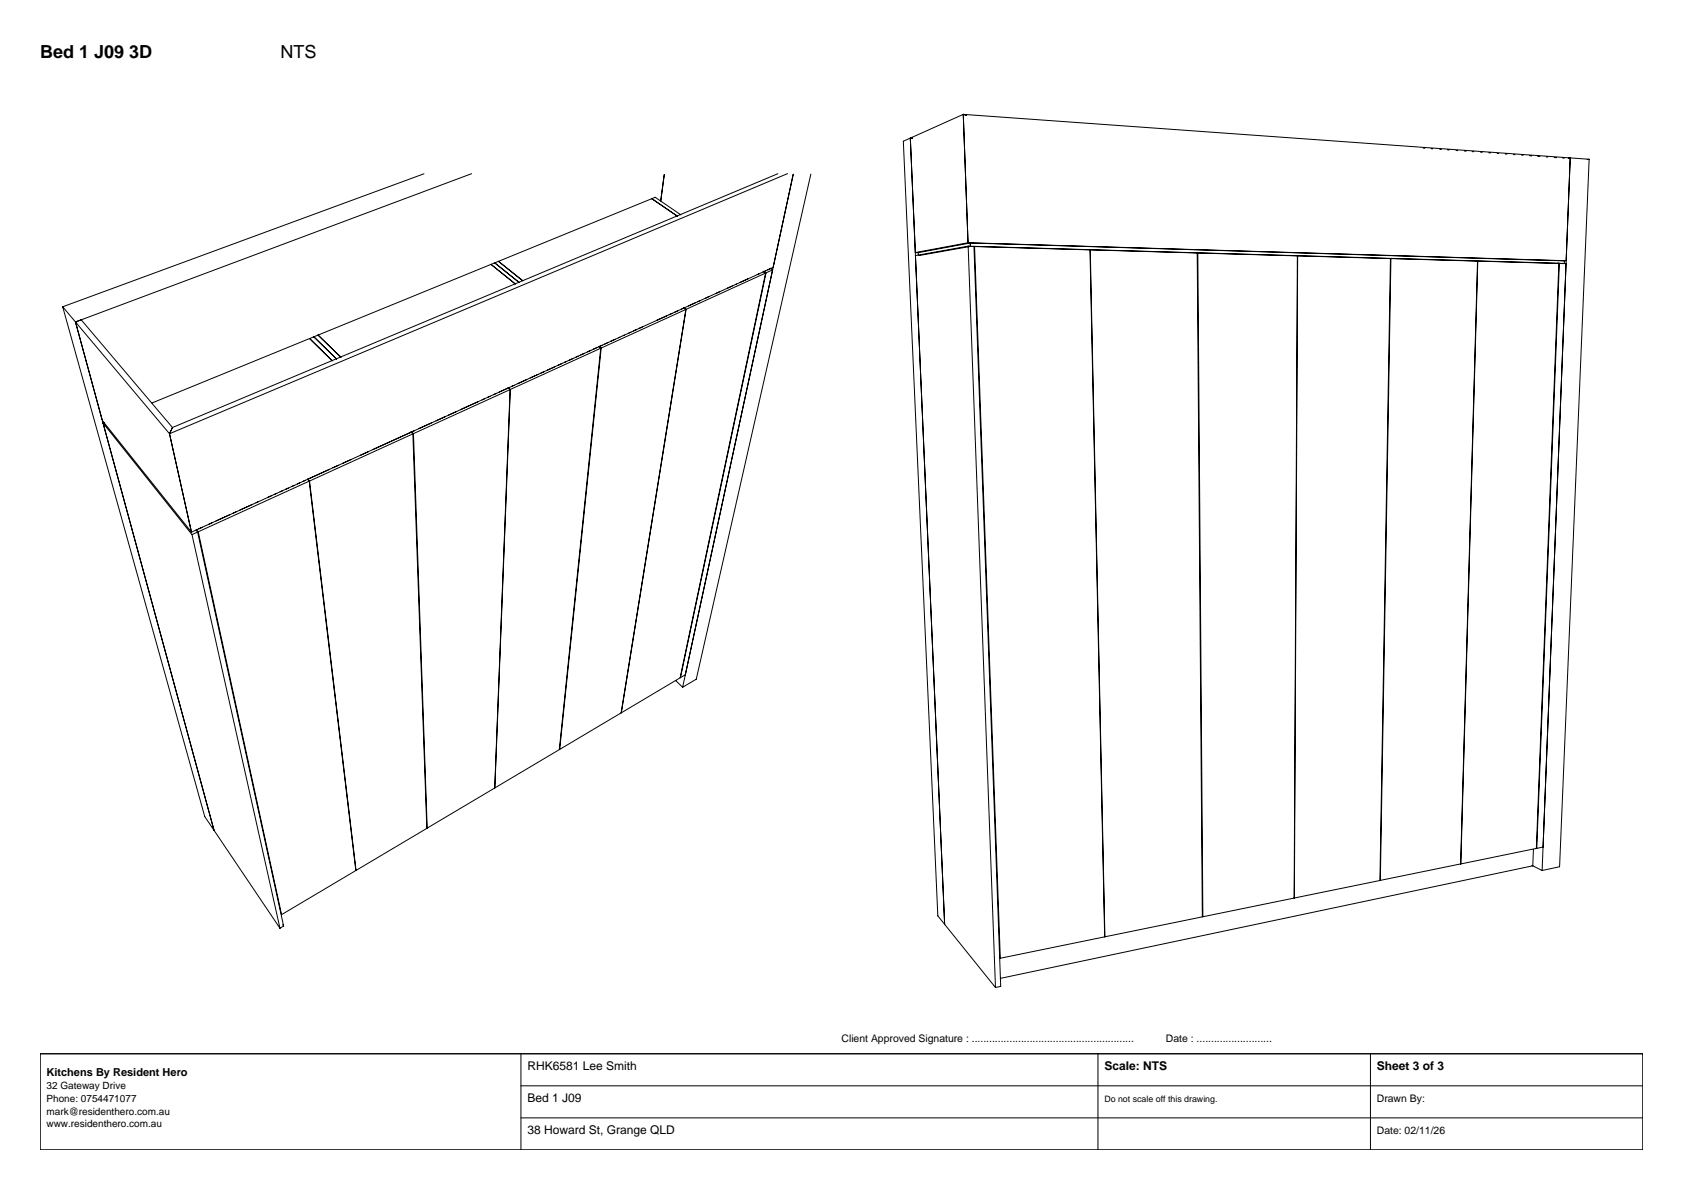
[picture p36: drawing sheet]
<svg xmlns="http://www.w3.org/2000/svg" width="420mm" height="297mm" viewBox="0 0 420 297" stroke-linecap="round" stroke-linejoin="round" font-family="sans-serif">
<defs><g id="words">
<g font-size="4.5">
<text x="10" y="14.4">Bed 1 J09 3D</text>
<text x="70" y="14.4">NTS</text>
</g>
<g font-size="3">
<text x="131.6" y="267">RHK6581 Lee Smith</text>
<text x="275.6" y="267">Scale: NTS</text>
<text x="343.6" y="267">Sheet 3 of 3</text>
<text x="131.6" y="275">Bed 1 J09</text>
<text x="131.6" y="283">38 Howard St, Grange QLD</text>
</g>
<text font-size="2.7" x="11.6" y="268.6">Kitchens By Resident Hero</text>
<g font-size="2.6">
<text x="210" y="260">Client Approved Signature : ........................................................</text>
<text x="291" y="260">Date : ..........................</text>
<text x="343.6" y="275">Drawn By:</text>
<text x="343.6" y="283">Date: 02/11/26</text>
</g>
<g font-size="2.5">
<text x="11.6" y="271.8">32 Gateway Drive</text>
<text x="11.6" y="275">Phone: 0754471077</text>
<text x="11.6" y="278.2">mark@residenthero.com.au</text>
<text x="11.6" y="281.4">www.residenthero.com.au</text>
</g>
<text font-size="2.2" x="275.6" y="275">Do not scale off this drawing.</text>
</g></defs>
<g fill="none" stroke="#000" stroke-width=".25">
<path d="M227.2 34.5l-1.8 .7 8.6 193.4 14.4 17.9M227.2 34.5h.5M227.2 34.5l8.5 196.2M227.2 34.5l1.2 28.5M240.4 28.5l.8 .3M240.4 28.5l151.5 10.9M240.4 28.5l1.2 32.1M240.4 28.5l-13.2 6M355.2 37h.4M357.1 37.1h.4M359.3 37.3h.4M361.2 37.4h.4"/>
<path d="M363.4 37.6h.4M365.5 37.7h.4M367.4 37.8l.4 .1M369.5 38h.4M371.6 38.2h.3M373.6 38.3h.4M375.7 38.4l.3 .1M377.7 38.6h.4M379.7 38.7l.4 .1M381.7 38.9h.6M383.7 39l.6 .1M385.9 39.2h.4"/>
<path d="M387.9 39.3l.5 .1M390 39.5h.3M391.9 39.4l-.5 .1M391.9 39.4l4.7 .3M391.9 39.4l-7.1 177.9M391.9 39.4l-.4 .1M391.9 39.4l-1.1 25.7-149.2-4.5M396.6 39.7l-7.4 176.6-4.4 1M396.6 39.7l-.5 .1M105.8 43.4l-90.2 33.2M117.7 43.3l-98.9 37.1M162.7 49.6l.8-.4 6.4 4.4"/>
<path d="M162.7 49.6l6.4 4.4M162.7 49.6l-38.3 15.6M165.8 43.6l-.9 6.5M194.1 43.4l-151.1 63.3M196.5 43.3l-154.2 65M198 43.5l-27.6 128M202.4 43.4l-28.6 126.1-3.4 2M15.6 76.6l35.5 127.2 2.3 3.4M15.6 76.6l26.7 31.7M122.5 66l6.1 4.9M123.5 65.6l6 4.9M123.5 65.6l-44.1 18"/>
<path d="M124.4 65.2l6.1 4.9M124.4 65.2l-.9 .4M166.4 78.8l-2.6 1.2M167.8 78.2l-.8 .3M169.2 77.6l-.8 .3M170.6 76.8l.6 .4-16.2 100.7 16.2-100.7-.6-.4M170.7 76.9l-.6 .2M173.5 75.6l-1.7 .8M174.7 75l-.6 .3M177 74l-.9 .4M179.6 72.8l-.9 .4M182.7 71.4l-1.2 .5"/>
<path d="M183.8 70.9l-.3 .1M186.8 69.5l-2.1 1M189.6 68.3l-.6 .2M190.5 67.7l.6 .4M190.6 67.7l.6 .4M191 67.6l-.6 .3M191.1 68.1l-21.4 101.1-30 17.8 10.3-100.1M191.1 68.1l-41.1 18.8M192.2 67.1l-.6 .3M192.2 66.9l.6 .5M192.8 67.4l-21.8 101-1.2 .7 21.4-101M192.8 67.4l-1.6 .7"/>
<path d="M192.9 66.7l-145.1 66.1M228.4 63l.7 .1M241.6 60.6l.6 .1M241.6 60.6l-13.2 2.4M241.6 61.4l1.5 .1 6.6 184.7-1.3 .3M241.6 61.4l-13.2 2.4M241.6 61.4l6.8 185.1M242.1 60.6l148.3 4.5v.7M242.1 60.6l.1 .9M242.1 60.6l-12.9 2.5v.5M242.2 61.5l148.6 4.3M242.2 61.5l-12.8 2.3"/>
<path d="M347.1 64.5l-2.6 155.2 38.9-8 5.6-146h-.4M368.4 65.1h.4l-4.3 150.5M388.7 65.7h.4l-5.6 146 1.6-.3M18.8 80.4l34.6 126.8M18.8 80.4l1.5-.6 22.7 26.9M78.3 84.1l5.7 5.5M78.3 84.1l-.9 .3M79.4 83.6l5.7 5.6M79.4 83.6l-1.1 .5M82.9 90.1l-5.6-5.6-39.4 16.1M120.9 99.5l-.6 .3M122.3 98.9l-.5 .2"/>
<path d="M123.7 98.2l-.5 .3M126.8 96.7l.6 .5M126.9 96.9l.4 .3M127.3 97.2l-24.1 11M127.4 97.2l-3.9 99.5 3.8-99.5M128.3 96.2l-.5 .2M134.2 93.5l-1.9 .8M140.1 90.8l-.9 .4M141.4 90.2l-.5 .2M142.9 89.5l-.8 .4M144.3 88.9l-.5 .2M145.8 88.2l-.8 .4"/>
<path d="M147.4 87.4l-.8 .4M148.9 86.8l-.8 .3M149.5 86.4l.5 .5M149.5 86.6l.4 .3M149.9 86.9l-10.3 100.2-33 19.6M149.9 86.9l-22.5 10.3M150.3 86.2l-.5 .2M151.7 85.5l-.8 .4M153.5 84.7l-1.1 .5M154.7 84.2l-.3 .1M155.8 83.6l-.3 .2M157.4 82.9l-.4 .2"/>
<path d="M158.9 82.2l-.8 .4M160.3 81.6l-.8 .3M25.7 105.1l22.1 27.7M26 105.4l-.3 .2 22.2 27.8M42.3 108.3l5.5 24.5M43 106.7l-.7 1.6M76.2 119.9l-.6 .2M76.7 119.5l.5 .6M76.8 119.7l.4 .4M82.3 117.1l-5.3 2.4M84.5 116.1l-1.4 .6M87.6 114.7l-2 .9"/>
<path d="M91.9 112.7l-1.9 .9M102.5 107.8l.5 .5M102.8 107.8l.4 .4M103 108.3l3.5 98.4-36.2 21.6-20.8-95.6M103 108.3l-25.8 11.8M103.2 108.2l3.4 98.5M103.4 107.5l-10.3 4.7M111 104l-2.2 1M114 102.7l-2 .9M47.9 133.4l22 98.3M48.9 132.3l.4 .5M49 132.1l.5 .6"/>
<path d="M49.3 132.8l21.5 98.3M49.3 132.8l-1.4 .6M50.5 131.6l-.9 .4M53.1 130.4l-.9 .4M57.3 128.5l-3.4 1.5M59 127.7l-.8 .4M63 125.9l-3.1 1.4M64.5 125.2l-.6 .3M67.6 123.8l-.8 .4M69.1 123.1l-.6 .3M70.5 122.5l-.6 .2M72 121.8l-.6 .3"/>
<path d="M73.4 121.2l-.6 .2M74.8 120.5l-.6 .3M77.2 120.1l11.6 97.2M77.2 120.1l-27.7 12.6M77.2 120.1l11.7 97.1M168.6 169.8l1.8 1.7M53.4 207.2l16.5 24.5M106.4 206.4l.2 .3M382.3 216l2.5 1.3M382.7 212l-.2 4.1-132.9 28.1M70.5 230.8l.3 .3M70.8 231.1l-.9 .6"/>
<path d="M275.7 233.8l-3.6-171.5 26.7 .8 1.2 165.7-50.4 10.4-6.4-177.7 28.8 .8 3.7 171.5M323 224.1l.8-160.3 23.2 .7-2.6 155.3-44.2 9-1.3-165.7 24.9 .7-.8 160.3"/>
</g>
<path d="M10 263h400v24h-400z" fill="#fff" stroke="#000" stroke-width=".35"/>
<path d="M130 263v24M130 271h280M130 279h280M274 263v24M342 263v24" fill="none" stroke="#000" stroke-width=".25"/>
<use href="#words"/>
</svg>
